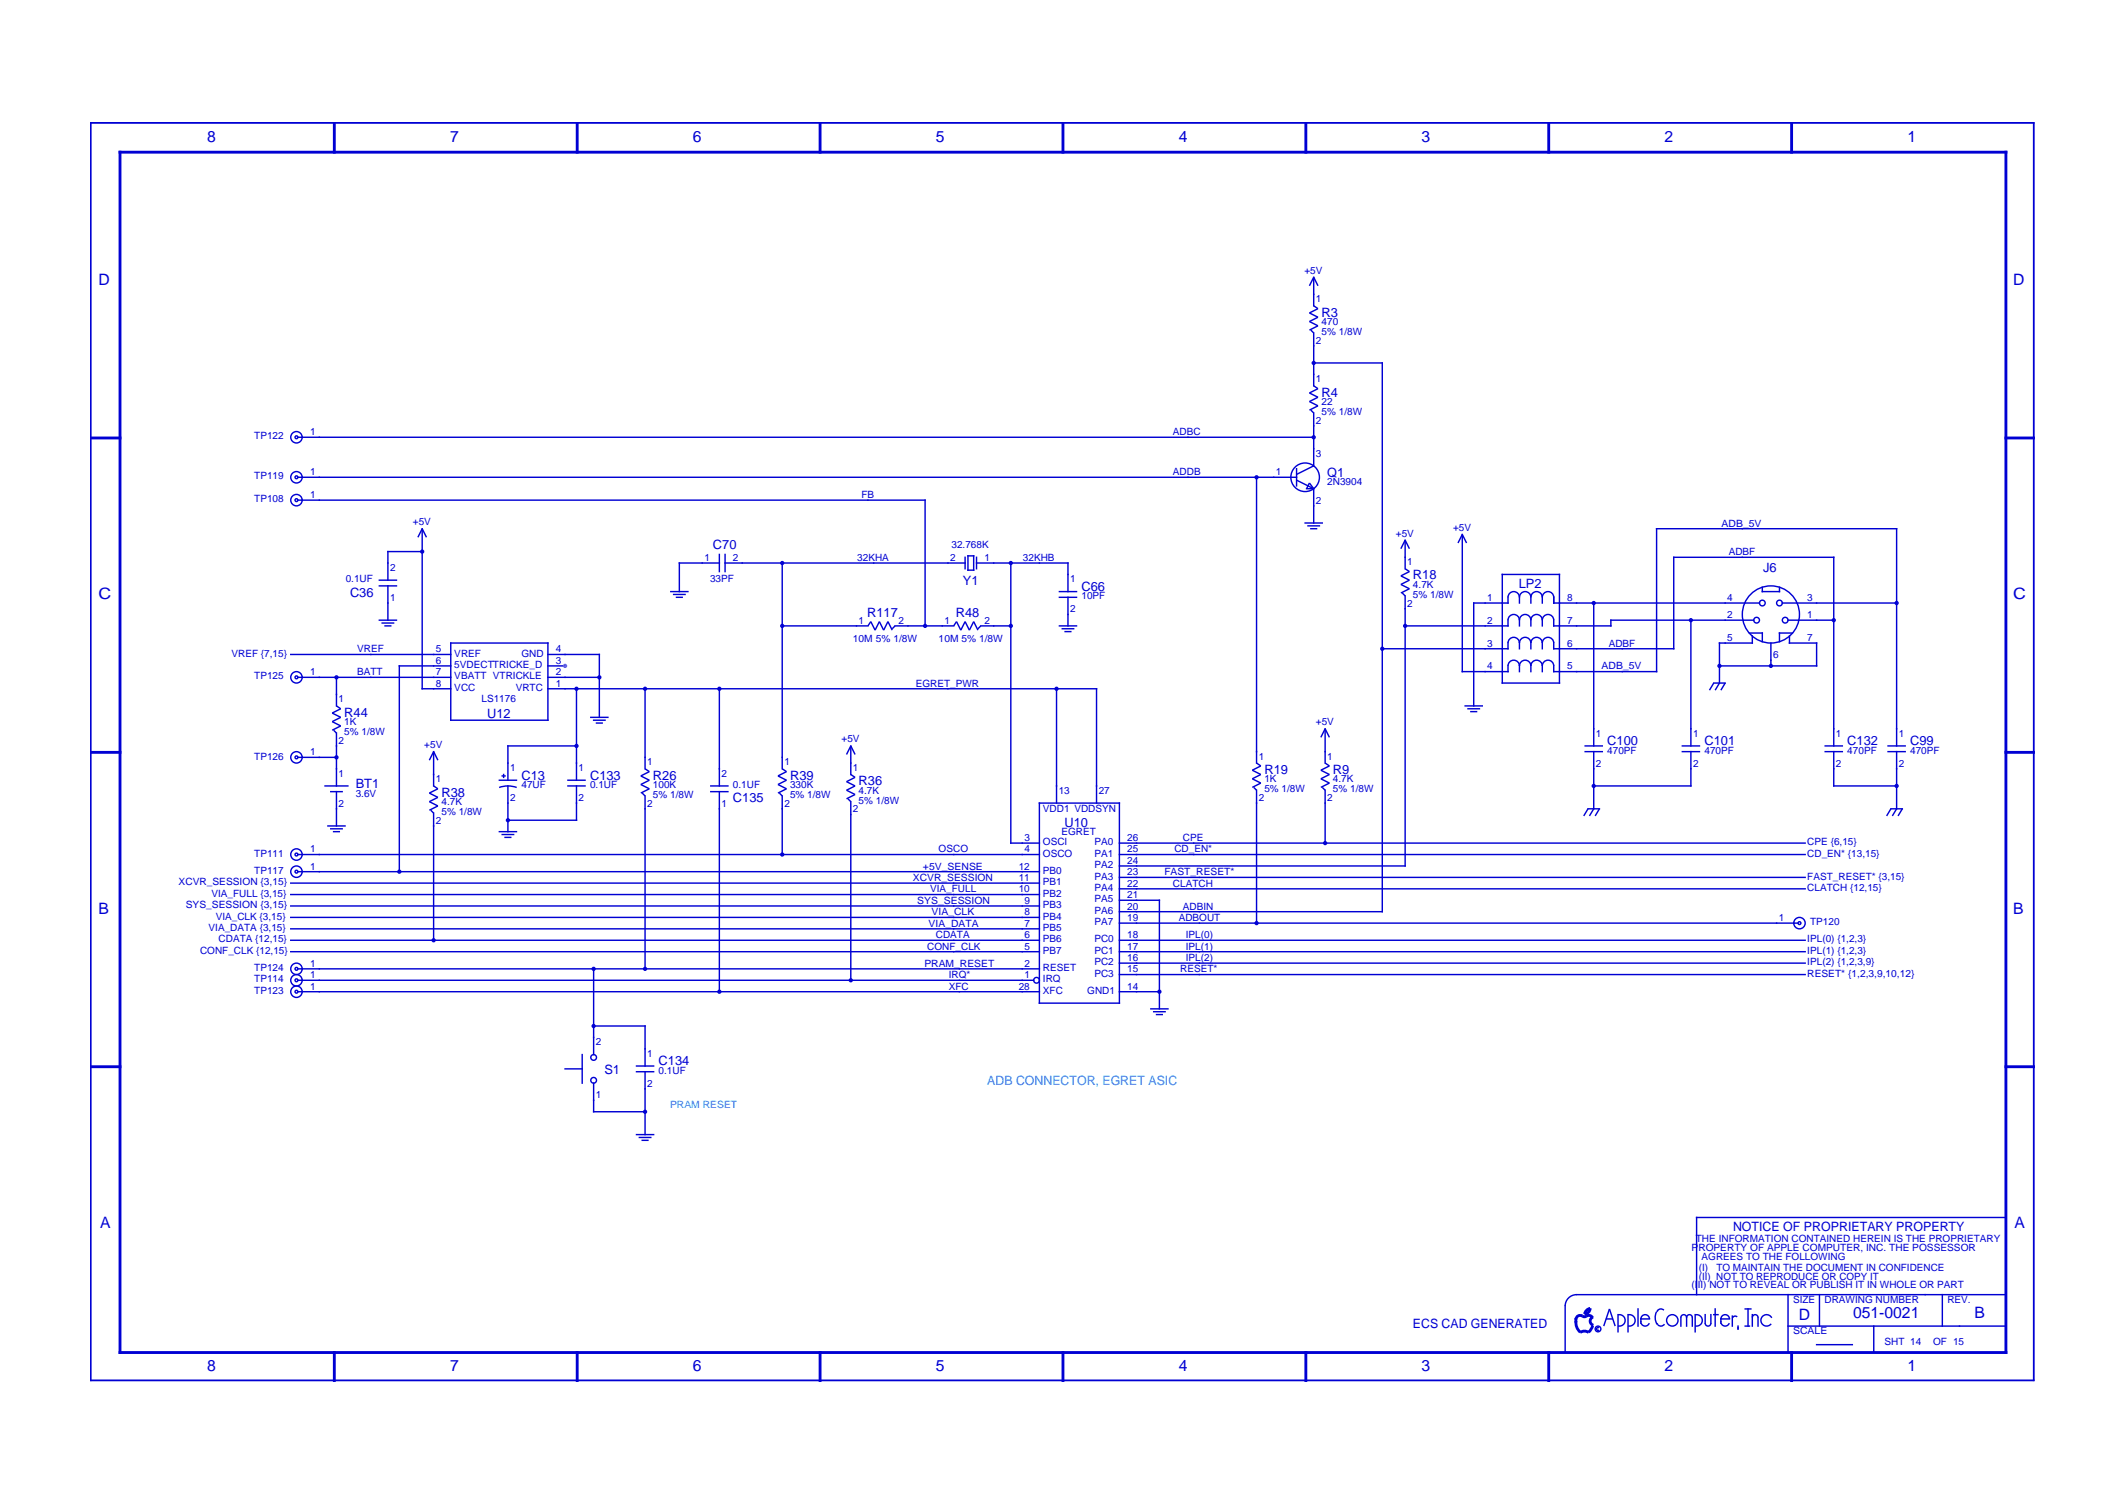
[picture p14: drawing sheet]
<svg xmlns="http://www.w3.org/2000/svg" width="420mm" height="297mm" viewBox="0 0 420 297" stroke-linecap="round" stroke-linejoin="round" font-family="sans-serif">
<defs><g id="words">
<g font-size="3.1" fill="#0000d3">
<text x="40.9" y="28.1">8</text>
<text x="88.9" y="28.1">7</text>
<text x="136.9" y="28.1">6</text>
<text x="184.9" y="28.1">5</text>
<text x="232.8" y="28.1">4</text>
<text x="280.8" y="28.1">3</text>
<text x="328.8" y="28.1">2</text>
<text x="376.8" y="28.1">1</text>
<text x="19.5" y="56.3">D</text>
<text x="397.7" y="56.3">D</text>
<text x="19.5" y="118.4">C</text>
<text x="397.7" y="118.4">C</text>
<text x="19.5" y="180.5">B</text>
<text x="397.7" y="180.5">B</text>
<text x="19.8" y="242.6">A</text>
<text x="397.9" y="242.6">A</text>
<text x="355.3" y="260.6">D</text>
<text x="366" y="260.3">051-0021</text>
<text x="390" y="260.3">B</text>
<text x="40.9" y="270.8">8</text>
<text x="88.9" y="270.8">7</text>
<text x="136.9" y="270.8">6</text>
<text x="184.9" y="270.8">5</text>
<text x="232.8" y="270.8">4</text>
<text x="280.8" y="270.8">3</text>
<text x="328.8" y="270.8">2</text>
<text x="376.8" y="270.8">1</text>
</g>
<g font-size="2.5" fill="#0000d3">
<text x="261.1" y="62.5">R3</text>
<text x="261.1" y="78.3">R4</text>
<text x="262.2" y="94.1">Q1</text>
<text x="140.8" y="108.5">C70</text>
<text x="348.3" y="113">J6</text>
<text x="69.1" y="117.8">C36</text>
<text x="190.2" y="115.6">Y1</text>
<text x="213.6" y="116.7">C66</text>
<text x="279.1" y="114.4">R18</text>
<text x="300" y="116.1">LP2</text>
<text x="171.3" y="121.8">R117</text>
<text x="188.8" y="121.8">R48</text>
<text x="68" y="141.5">R44</text>
<text x="96.2" y="141.8">U12</text>
<text x="317.5" y="147.2">C100</text>
<text x="336.7" y="147.2">C101</text>
<text x="364.9" y="147.2">C132</text>
<text x="377.3" y="147.2">C99</text>
<text x="70.3" y="155.6">BT1</text>
<text x="103" y="154">C13</text>
<text x="116.6" y="154">C133</text>
<text x="129" y="154">R26</text>
<text x="156.1" y="154">R39</text>
<text x="169.6" y="155.1">R36</text>
<text x="249.8" y="152.8">R19</text>
<text x="263.3" y="152.8">R9</text>
<text x="87.2" y="157.3">R38</text>
<text x="144.8" y="158.5">C135</text>
<text x="210.3" y="163.3">U10</text>
<text x="119.4" y="212.1">S1</text>
<text x="130.1" y="210.4">C134</text>
<text x="342.3" y="243.1">NOTICE OF PROPRIETARY PROPERTY</text>
<text x="279.1" y="262.3">ECS CAD GENERATED</text>
</g>
<text font-size="2.5" fill="#02abea" x="195" y="214.3">ADB CONNECTOR, EGRET ASIC</text>
<g font-size="2" fill="#0000d3">
<text x="257.7" y="54">+5V</text>
<text x="259.9" y="59.7">1</text>
<text x="261.1" y="64.2">470</text>
<text x="259.9" y="67.9">2</text>
<text x="261.1" y="66.2">5% 1/8W</text>
<text x="259.9" y="75.5">1</text>
<text x="259.9" y="83.7">2</text>
<text x="261.1" y="80">22</text>
<text x="261.1" y="82">5% 1/8W</text>
<text x="50.2" y="86.8">TP122</text>
<text x="61.2" y="85.9">1</text>
<text x="231.7" y="85.9">ADBC</text>
<text x="50.2" y="94.7">TP119</text>
<text x="61.2" y="93.8">1</text>
<text x="231.7" y="93.8">ADDB</text>
<text x="252" y="93.8">1</text>
<text x="259.9" y="90.2">3</text>
<text x="262.2" y="95.8">2N3904</text>
<text x="50.2" y="99.2">TP108</text>
<text x="61.2" y="98.4">1</text>
<text x="170.2" y="98.4">FB</text>
<text x="259.9" y="99.5">2</text>
<text x="81.6" y="103.7">+5V</text>
<text x="275.7" y="106">+5V</text>
<text x="287" y="104.8">+5V</text>
<text x="340.1" y="104">ADB_5V</text>
<text x="77" y="112.7">2</text>
<text x="139.1" y="110.8">1</text>
<text x="144.8" y="110.8">2</text>
<text x="169.3" y="110.8">32KHA</text>
<text x="187.7" y="110.8">2</text>
<text x="188" y="108.2">32.768K</text>
<text x="194.5" y="110.8">1</text>
<text x="202.1" y="110.8">32KHB</text>
<text x="278" y="111.6">1</text>
<text x="341.5" y="109.6">ADBF</text>
<text x="68.3" y="115">0.1UF</text>
<text x="77" y="118.7">1</text>
<text x="140.3" y="115">33PF</text>
<text x="211.4" y="115">1</text>
<text x="213.6" y="118.4">10PF</text>
<text x="278" y="119.8">2</text>
<text x="279.1" y="116.1">4.7K</text>
<text x="279.1" y="118.1">5% 1/8W</text>
<text x="293.8" y="118.7">1</text>
<text x="309.6" y="118.7">8</text>
<text x="341.2" y="118.7">4</text>
<text x="357" y="118.7">3</text>
<text x="169.6" y="123.2">1</text>
<text x="177.5" y="123.2">2</text>
<text x="186.5" y="123.2">1</text>
<text x="194.5" y="123.2">2</text>
<text x="211.4" y="120.9">2</text>
<text x="293.8" y="123.2">2</text>
<text x="309.6" y="123.2">7</text>
<text x="341.2" y="122.1">2</text>
<text x="357" y="122.1">1</text>
<text x="45.7" y="129.7">VREF {7,15}</text>
<text x="70.6" y="128.8">VREF</text>
<text x="86.1" y="131.1">6</text>
<text x="86.1" y="128.8">5</text>
<text x="89.7" y="131.9">5VDECTTRICKE_D</text>
<text x="89.7" y="129.7">VREF</text>
<text x="103" y="129.7">GND</text>
<text x="109.8" y="128.8">4</text>
<text x="109.8" y="131.1">3</text>
<text x="168.5" y="126.9">10M 5% 1/8W</text>
<text x="185.4" y="126.9">10M 5% 1/8W</text>
<text x="293.8" y="127.7">3</text>
<text x="309.6" y="127.7">6</text>
<text x="317.8" y="127.7">ADBF</text>
<text x="341.2" y="126.6">5</text>
<text x="350.2" y="130">6</text>
<text x="357" y="126.6">7</text>
<text x="50.2" y="134.2">TP125</text>
<text x="61.2" y="133.3">1</text>
<text x="70.6" y="133.3">BATT</text>
<text x="86.1" y="135.6">8</text>
<text x="86.1" y="133.3">7</text>
<text x="89.7" y="136.5">VCC</text>
<text x="89.7" y="134.2">VBATT VTRICKLE</text>
<text x="101.9" y="136.5">VRTC</text>
<text x="109.8" y="135.6">1</text>
<text x="109.8" y="133.3">2</text>
<text x="180.9" y="135.6">EGRET_PWR</text>
<text x="293.8" y="132.2">4</text>
<text x="309.6" y="132.2">5</text>
<text x="316.4" y="132.2">ADB_5V</text>
<text x="66.9" y="138.7">1</text>
<text x="68" y="143.2">1K</text>
<text x="95.1" y="138.7">LS1176</text>
<text x="259.9" y="143.2">+5V</text>
<text x="61.2" y="149.2">1</text>
<text x="66.9" y="146.9">2</text>
<text x="68" y="145.2">5% 1/8W</text>
<text x="83.8" y="147.7">+5V</text>
<text x="166.2" y="146.6">+5V</text>
<text x="315.2" y="145.5">1</text>
<text x="317.5" y="148.9">470PF</text>
<text x="334.4" y="145.5">1</text>
<text x="336.7" y="148.9">470PF</text>
<text x="362.7" y="145.5">1</text>
<text x="364.9" y="148.9">470PF</text>
<text x="375.1" y="145.5">1</text>
<text x="377.3" y="148.9">470PF</text>
<text x="50.2" y="150">TP126</text>
<text x="66.9" y="153.4">1</text>
<text x="86.1" y="154.5">1</text>
<text x="100.8" y="152.3">1</text>
<text x="103" y="155.6">47UF</text>
<text x="114.3" y="152.3">1</text>
<text x="116.6" y="155.6">0.1UF</text>
<text x="127.8" y="151.1">1</text>
<text x="129" y="155.6">100K</text>
<text x="142.5" y="153.4">2</text>
<text x="144.8" y="155.6">0.1UF</text>
<text x="154.9" y="151.1">1</text>
<text x="156.1" y="155.6">330K</text>
<text x="168.5" y="152.3">1</text>
<text x="248.6" y="150">1</text>
<text x="249.8" y="154.5">1K</text>
<text x="262.2" y="150">1</text>
<text x="263.3" y="154.5">4.7K</text>
<text x="315.2" y="151.4">2</text>
<text x="334.4" y="151.4">2</text>
<text x="362.7" y="151.4">2</text>
<text x="375.1" y="151.4">2</text>
<text x="66.9" y="159.3">2</text>
<text x="70.3" y="157.3">3.6V</text>
<text x="87.2" y="159">4.7K</text>
<text x="87.2" y="161">5% 1/8W</text>
<text x="100.8" y="158.2">2</text>
<text x="114.3" y="158.2">2</text>
<text x="127.8" y="159.3">2</text>
<text x="129" y="157.6">5% 1/8W</text>
<text x="142.5" y="159.3">1</text>
<text x="154.9" y="159.3">2</text>
<text x="156.1" y="157.6">5% 1/8W</text>
<text x="168.5" y="160.4">2</text>
<text x="169.6" y="156.8">4.7K</text>
<text x="169.6" y="158.7">5% 1/8W</text>
<text x="206" y="160.4">VDD1 VDDSYN</text>
<text x="209.1" y="156.8">13</text>
<text x="217" y="156.8">27</text>
<text x="248.6" y="158.2">2</text>
<text x="249.8" y="156.5">5% 1/8W</text>
<text x="262.2" y="158.2">2</text>
<text x="263.3" y="156.5">5% 1/8W</text>
<text x="86.1" y="162.7">2</text>
<text x="202.4" y="166.1">3</text>
<text x="206" y="166.9">OSCI</text>
<text x="209.7" y="165">EGRET</text>
<text x="216.2" y="166.9">PA0</text>
<text x="222.7" y="166.1">26</text>
<text x="233.7" y="166.1">CPE</text>
<text x="357" y="166.9">CPE {6,15}</text>
<text x="50.2" y="172.6">TP117</text>
<text x="50.2" y="169.2">TP111</text>
<text x="61.2" y="171.7">1</text>
<text x="61.2" y="168.3">1</text>
<text x="180.3" y="174">XCVR_SESSION</text>
<text x="182.3" y="171.7">+5V_SENSE</text>
<text x="185.4" y="168.3">OSCO</text>
<text x="201.2" y="171.7">12</text>
<text x="201.2" y="174">11</text>
<text x="202.4" y="168.3">4</text>
<text x="206" y="172.6">PB0</text>
<text x="206" y="169.2">OSCO</text>
<text x="216.2" y="169.2">PA1</text>
<text x="216.2" y="171.4">PA2</text>
<text x="216.2" y="173.7">PA3</text>
<text x="222.7" y="168.3">25</text>
<text x="222.7" y="170.6">24</text>
<text x="222.7" y="172.9">23</text>
<text x="230" y="172.9">FAST_RESET*</text>
<text x="232" y="168.3">CD_EN*</text>
<text x="357" y="169.2">CD_EN* {13,15}</text>
<text x="357" y="173.7">FAST_RESET* {3,15}</text>
<text x="35.3" y="174.8">XCVR_SESSION {3,15}</text>
<text x="36.7" y="179.4">SYS_SESSION {3,15}</text>
<text x="41.8" y="177.1">VIA_FULL {3,15}</text>
<text x="181.2" y="178.5">SYS_SESSION</text>
<text x="183.7" y="176.2">VIA_FULL</text>
<text x="201.2" y="176.2">10</text>
<text x="202.4" y="178.5">9</text>
<text x="206" y="174.8">PB1</text>
<text x="206" y="177.1">PB2</text>
<text x="206" y="179.4">PB3</text>
<text x="216.2" y="176">PA4</text>
<text x="216.2" y="178.2">PA5</text>
<text x="222.7" y="175.1">22</text>
<text x="222.7" y="177.4">21</text>
<text x="222.7" y="179.6">20</text>
<text x="231.7" y="175.1">CLATCH</text>
<text x="233.7" y="179.6">ADBIN</text>
<text x="357" y="176">CLATCH {12,15}</text>
<text x="41.2" y="183.9">VIA_DATA {3,15}</text>
<text x="42.6" y="181.6">VIA_CLK {3,15}</text>
<text x="183.4" y="183">VIA_DATA</text>
<text x="184" y="180.8">VIA_CLK</text>
<text x="184.9" y="185.3">CDATA</text>
<text x="202.4" y="180.8">8</text>
<text x="202.4" y="183">7</text>
<text x="202.4" y="185.3">6</text>
<text x="206" y="181.6">PB4</text>
<text x="206" y="183.9">PB5</text>
<text x="216.2" y="180.5">PA6</text>
<text x="216.2" y="182.7">PA7</text>
<text x="222.7" y="181.9">19</text>
<text x="222.7" y="185.3">18</text>
<text x="232.8" y="181.9">ADBOUT</text>
<text x="234.2" y="185.3">IPL(0)</text>
<text x="351.4" y="181.9">1</text>
<text x="357.6" y="182.7">TP120</text>
<text x="39.5" y="188.4">CONF_CLK {12,15}</text>
<text x="43.2" y="186.1">CDATA {12,15}</text>
<text x="50.2" y="191.8">TP124</text>
<text x="61.2" y="190.9">1</text>
<text x="182.6" y="190.9">PRAM_RESET</text>
<text x="183.2" y="187.5">CONF_CLK</text>
<text x="202.4" y="190.9">2</text>
<text x="202.4" y="187.5">5</text>
<text x="206" y="191.8">RESET</text>
<text x="206" y="186.1">PB6</text>
<text x="206" y="188.4">PB7</text>
<text x="216.2" y="186.1">PC0</text>
<text x="216.2" y="188.4">PC1</text>
<text x="216.2" y="190.6">PC2</text>
<text x="222.7" y="187.5">17</text>
<text x="222.7" y="189.8">16</text>
<text x="234.2" y="187.5">IPL(1)</text>
<text x="234.2" y="189.8">IPL(2)</text>
<text x="357" y="186.1">IPL(0) {1,2,3}</text>
<text x="357" y="188.4">IPL(1) {1,2,3}</text>
<text x="357" y="190.6">IPL(2) {1,2,3,9}</text>
<text x="50.2" y="196.3">TP123</text>
<text x="50.2" y="194">TP114</text>
<text x="61.2" y="195.4">1</text>
<text x="61.2" y="193.2">1</text>
<text x="187.4" y="193.2">IRQ*</text>
<text x="187.4" y="195.4">XFC</text>
<text x="201.2" y="195.4">28</text>
<text x="202.4" y="193.2">1</text>
<text x="206" y="194">IRQ</text>
<text x="206" y="196.3">XFC</text>
<text x="214.8" y="196.3">GND1</text>
<text x="216.2" y="192.9">PC3</text>
<text x="222.7" y="195.4">14</text>
<text x="222.7" y="192.1">15</text>
<text x="233.1" y="192.1">RESET*</text>
<text x="357" y="192.9">RESET* {1,2,3,9,10,12}</text>
<text x="117.7" y="206.4">2</text>
<text x="127.8" y="208.7">1</text>
<text x="127.8" y="214.6">2</text>
<text x="130.1" y="212.1">0.1UF</text>
<text x="117.7" y="216.9">1</text>
<text x="335" y="245.4">THE INFORMATION CONTAINED HEREIN IS THE PROPRIETARY</text>
<text x="334.2" y="247.1">PROPERTY OF APPLE COMPUTER, INC. THE POSSESSOR</text>
<text x="335.6" y="251">(I)</text>
<text x="336.1" y="248.8">AGREES TO THE FOLLOWING</text>
<text x="339.1" y="251">TO MAINTAIN THE DOCUMENT IN CONFIDENCE</text>
<text x="334.2" y="254.4">(III) NOT TO REVEAL OR PUBLISH IT IN WHOLE OR PART</text>
<text x="335.6" y="252.7">(II) NOT TO REPRODUCE OR COPY IT</text>
<text x="354.2" y="257.2">SIZE</text>
<text x="360.4" y="257.2">DRAWING NUMBER</text>
<text x="384.7" y="257.2">REV.</text>
<text x="354.2" y="263.5">SCALE</text>
<text x="372.3" y="265.7">SHT 14</text>
<text x="381.8" y="265.7">OF 15</text>
</g>
<text font-size="2" fill="#02abea" x="132.4" y="218.9">PRAM RESET</text>
</g></defs>
<path d="M17.8 24.3h384.1M17.9 24.1v248.7M401.7 24.1v248.7M17.8 272.6h384.1" fill="none" stroke="#0000d3" stroke-width=".35"/>
<g fill="none" stroke="#0000d3" stroke-width=".56">
<path d="M23.4 30.1h373.1M23.7 29.8v237.6M66 24.1v6.2M114 24.1v6.2M162 24.1v6.2M210 24.1v6.2M258 24.1v6.2M305.9 24.1v6.2M353.9 24.1v6.2M396.2 29.8v237.6M17.8 86.5h6.2M396 86.5h5.9"/>
<path d="M17.8 148.6h6.2M396 148.6h5.9M17.8 210.7h6.2M396 210.7h5.9M313.4 259.9l.7-.1 .5 .5M313.4 259.9a.81 .81 0 0 1-1.1-.1 .85 .85 0 0 0-1 .8M313.4 258.8l.7-.4a1.18 1.18 0 0 1-1.1 1.1zM23.4 267.1h373.1M66 266.8v6M114 266.8v6M162 266.8v6M210 266.8v6"/>
<path d="M258 266.8v6M305.9 266.8v6M311.3 260.3v.9M311.3 260.9a2.54 2.54 0 0 0 .9 2.2M312.1 263.2a1.41 1.41 0 0 1 1.7 0M314.6 261.8l-.3 .7-.5 .6M314.7 260.1a.85 .85 0 0 0-.6 .9 .85 .85 0 0 0 .7 .7M353.9 266.8v6"/>
</g>
<g fill="none" stroke="#0000d3" stroke-width=".28">
<path d="M258.7 56.4l.8-1.6 .8 1.6M259.5 54.6v5.9M258.9 65.2l.6 .6M259.4 71.7h13.8M259.5 65.6v10.7M259.5 76.2l.8 .6-1.6 .8 1.6 .9-1.6 .8 1.6 .9-1.6 .8M259.5 60.4l.8 .6-1.6 .8 1.6 .9-1.6 .8 1.6 .8-1.6 .9M273 71.5v108.7M58.7 94.3h197.6M58.7 86.4h200.9M58.7 98.8h124.2M182.7 98.6v25.2"/>
<path d="M248.2 94.1v56.7M256.1 92.4v3.7M256.1 94.8l3.4 1.7-.8-1.1-.6 1.1M258 96.5h1.6M258.9 81l.6 .6M259.5 81.4v10.7M259.5 96.4v7M259.5 92l-3.4 1.7M74.8 114.6h3.7M74.8 115.7h3.7M76.5 108.9h7M76.6 108.8v5.9"/>
<path d="M76.6 115.6v7M82.5 106.1l.9-1.7 .8 1.7M83.4 104.3v31.9M132.4 116.8h3.6M132.9 117.4h2.6M133.5 118h1.4M134.1 111.2h8.1M134.2 111.1v5.9M142.1 109.4v3.6M143.1 111.2h47.7M143.2 109.4v3.6M154.5 111.1v40.9"/>
<path d="M190.6 109.9v2.6M191.1 109.8h1.4M191.1 112.6h1.4M191.2 109.6v3.1M192.3 109.6v3.1M192.8 111.2h18.3M192.9 109.9v2.6M199.7 111.1v55.6M209.1 116.8h3.7M209.1 118h3.7M211 111.1v5.9M211 117.8v6"/>
<path d="M257.7 103.3h3.6M258.2 103.9h2.6M258.8 104.4h1.4M276.7 108.4l.9-1.7 .8 1.7M277 117.1l.6 .6M277.6 106.5v6M277.6 117.5v53.7M277.6 112.3l.8 .6-1.7 .8 1.7 .9-1.7 .8 1.7 .9-1.7 .8M288 107.2l.9-1.6 .8 1.6M288.9 105.4v27.4M291 119.1h7M291.1 119v20.6"/>
<path d="M296.6 113.5h11.6M296.8 113.3v21.7M297.9 118a1.13 1.13 0 0 1 1.1-1.2 1.13 1.13 0 0 1 1.1 1.2 1.13 1.13 0 0 1 1.2-1.2 1.13 1.13 0 0 1 1.1 1.2 1.13 1.13 0 0 1 1.1-1.2 1.13 1.13 0 0 1 1.2 1.2 1.13 1.13 0 0 1 1.1-1.2 1.13 1.13 0 0 1 1.1 1.2M297.9 117.8v1.4M300.1 117.8v1.4M302.4 117.8v1.4M304.7 117.8v1.4M306.8 119.1h40.9M306.9 117.8v1.4M308 113.3v21.7M314.8 119v28.5M327.1 104.4h47.7"/>
<path d="M327.2 104.3v28.5M330.5 110.1h31.9M330.6 109.9v18.4M348 116.8h3.6M348.1 115.9v1.1M351.5 115.9v1.1M351.9 119.1h22.9M362.2 109.9v37.6M374.6 104.3v43.2M57.3 129.3h31.9M58.7 133.8h30.5M66.5 133.6v6"/>
<path d="M66.5 139.4l.8 .6-1.7 .8 1.7 .9-1.7 .8 1.7 .9-1.7 .8M74.8 122.5h3.7M75.4 123h2.5M75.9 123.6h1.4M78.7 131.5h10.5M78.9 131.4v40.9M83.3 136h5.9M88.9 127h19.5M89 126.9v15.5M108.1 129.3h10.4M108.1 131.5h3.7M108.1 133.8h10.4"/>
<path d="M108.1 136h108.6M108.2 126.9v15.5M113.9 135.9v18.3M118.4 129.1v12.7M127.4 135.9v16.1M142.1 135.9v19.5M154.4 123.6h17.2M171.4 123.6l.6-.8 .9 1.7 .8-1.7 .9 1.7 .8-1.7 .8 1.7M176.7 123.6h11.8M176.8 123.6l-.6 .6M188.4 123.6l.5-.8 .9 1.7 .8-1.7 .9 1.7 .8-1.7 .9 1.7M193.6 123.6h6.2"/>
<path d="M193.7 123.6l-.5 .6M208.7 135.9v22.8M209.1 123.6h3.7M209.7 124.2h2.5M210.3 124.7h1.4M216.6 135.9v22.8M272.9 128.1h25.1M277.4 123.6h20.6M288.7 132.6h9.3M289.3 139.4h3.6M289.8 140h2.6M296.6 134.9h11.6"/>
<path d="M297.9 131.5a1.13 1.13 0 0 1 1.1-1.1 1.13 1.13 0 0 1 1.1 1.1 1.13 1.13 0 0 1 1.2-1.1 1.13 1.13 0 0 1 1.1 1.1 1.13 1.13 0 0 1 1.1-1.1 1.13 1.13 0 0 1 1.2 1.1 1.13 1.13 0 0 1 1.1-1.1 1.13 1.13 0 0 1 1.1 1.1M297.9 127a1.13 1.13 0 0 1 1.1-1.1 1.13 1.13 0 0 1 1.1 1.1 1.13 1.13 0 0 1 1.2-1.1 1.13 1.13 0 0 1 1.1 1.1 1.13 1.13 0 0 1 1.1-1.1 1.13 1.13 0 0 1 1.2 1.1 1.13 1.13 0 0 1 1.1-1.1 1.13 1.13 0 0 1 1.1 1.1M297.9 122.5a1.13 1.13 0 0 1 1.1-1.1 1.13 1.13 0 0 1 1.1 1.1 1.13 1.13 0 0 1 1.2-1.1 1.13 1.13 0 0 1 1.1 1.1 1.13 1.13 0 0 1 1.1-1.1 1.13 1.13 0 0 1 1.2 1.1 1.13 1.13 0 0 1 1.1-1.1 1.13 1.13 0 0 1 1.1 1.1M297.9 122.3v1.5M297.9 126.9v1.4M297.9 131.4v1.4M300.1 122.3v1.5M300.1 126.9v1.4M300.1 131.4v1.4M302.4 122.3v1.5M302.4 126.9v1.4M302.4 131.4v1.4"/>
<path d="M304.7 122.3v1.5M304.7 126.9v1.4M304.7 131.4v1.4M306.8 123.6h11.5M306.8 128.1h24M306.8 132.6h20.6M306.9 122.3v1.5M306.9 126.9v1.4M306.9 131.4v1.4M318.1 122.5h28.5M318.2 122.3v1.5M334 122.3v25.2"/>
<path d="M338.4 134.9h2.5M338.5 134.9l-.8 1.4M339.5 127h6.8M339.5 131.5h19.5M339.7 126.9v8.1M339.7 134.9l-.9 1.4M340.8 134.9l-.9 1.4M345.4 125h2.9M346.1 125.4v1.7M348.1 124.9v2M349.8 126.9v4.8M351.4 125h2.8"/>
<path d="M351.5 124.9v2M353.1 122.5h9.3M353.3 127h5.7M353.5 125.4v1.7M358.8 126.9v4.8M58.7 149.6h7.9M64.1 155.2h4.8M65.2 156.4h2.5M65.9 144.2l.6 .6M66.5 144.6v10.8M66.5 156.2v7.1M84.8 150.1l.9-1.7 .8 1.7"/>
<path d="M85.7 148.3v7.1M85.7 155.2l.8 .6-1.7 .8 1.7 .9-1.7 .8 1.7 .9-1.7 .8M88.9 142.2h19.5M98.5 154.1h3.7M98.6 155.5l1.7-.3 1.8 .3M99.1 153.2h.8M99.5 152.8v.9M100.2 147.3h13.8M100.3 147.2v7M100.3 155.1v9.3M112 155.2h3.7M112 154.1h3.7"/>
<path d="M113.9 155.1v7M116.6 141.7h3.6M117.1 142.2h2.6M117.7 142.8h1.4M126.9 156.6l.5 .6M127.4 157.1v34.4M127.4 151.8l.9 .6-1.7 .8 1.7 .9-1.7 .8 1.7 .9-1.7 .8M140.3 155.2h3.6M140.3 156.4h3.6M142.1 156.2v39.8M154 156.6l.5 .6M154.5 157.1v11.8"/>
<path d="M154.5 151.8l.9 .6-1.7 .8 1.7 .9-1.7 .8 1.7 .9-1.7 .8M167.2 149l.9-1.7 .8 1.7M167.5 157.8l.6 .5M168.1 147.2v5.9M168.1 158.2v35.5M168.1 153l.8 .5-1.7 .9 1.7 .8-1.7 .9 1.7 .8-1.7 .9M205.2 158.6h16.1M205.3 158.5v39.8M221.1 158.5v39.8M247.6 155.5l.6 .6M248.2 155.9v26.6M248.2 150.7l.9 .6-1.7 .8 1.7 .9-1.7 .8 1.7 .9-1.7 .8"/>
<path d="M260.9 145.6l.9-1.7 .8 1.7M261.2 155.5l.6 .6M261.8 143.8v7M261.8 155.9v10.8M261.8 150.7l.8 .6-1.7 .8 1.7 .9-1.7 .8 1.7 .9-1.7 .8M290.4 140.5h1.4M313 148.4h3.7M313 147.3h3.7M313.5 159.7h2.6M313.7 159.7l-.9 1.4M314.7 155.2h19.5M314.8 148.3v11.6"/>
<path d="M314.8 159.7l-.8 1.4M315.9 159.7l-.8 1.4M332.2 148.4h3.6M332.2 147.3h3.6M334 148.3v7.1M360.4 148.4h3.7M360.4 147.3h3.7M362.1 155.2h12.7M362.2 148.3v7.1M372.8 148.4h3.7M372.8 147.3h3.7M373.4 159.7h2.5"/>
<path d="M373.5 159.7l-.8 1.4M374.6 148.3v11.6M374.6 159.7l-.8 1.4M375.8 159.7l-.9 1.4M57.3 178.9h148.2M57.3 176.7h148.2M57.3 174.4h148.2M58.7 168.8h146.8M58.7 172.2h146.8M64.6 163.1h3.7M65.2 163.7h2.5M65.8 164.3h1.4"/>
<path d="M85.1 160l.6 .6M85.7 160.4v25.4M98.5 164.3h3.7M99.1 164.8h2.5M99.6 165.4h1.4M100.2 162h13.8M199.5 166.5h6M221 177.8h8.2M221 175.5h135.7M221 173.3h135.7M221 171h56.7M221 168.8h135.7"/>
<path d="M221 166.5h135.7M229 177.7v21.7M57.3 188h148.2M57.3 185.7h148.2M57.3 183.4h148.2M57.3 181.2h148.2M58.7 195.9h146.8M58.7 193.6h145.6M58.7 191.3h146.8M117.3 191.2v17.2M205.2 198.1h16.1M221 192.5h135.7"/>
<path d="M221 190.2h135.7M221 188h135.7M221 185.7h135.7M221 182.3h134.3M221 180.1h52.2M221 195.9h8.2M227.2 199.2h3.7M227.8 199.8h2.5M111.5 211.1h3.6M115 208.1v6M117.1 202.6h10.5M117.1 219.6h10.5"/>
<path d="M117.3 213.8v5.9M125.6 211.7h3.7M125.6 210.5h3.7M127.4 202.5v8.2M127.4 211.5v12.7M228.3 200.4h1.4M125.6 224.1h3.7M126.2 224.6h2.5M126.7 225.2h1.4M309.2 257.8v9.3M311.3 255.7h84.9M311.4 255.7a2.26 2.26 0 0 0-2.2 2.3"/>
<path d="M319.6 259.5v3.7M319.6 259.7a1.13 1.13 0 0 1 1.4 1.1 1.13 1.13 0 0 1-1.4 1.1M321.6 259.5v3.7M321.6 259.7a1.13 1.13 0 0 1 1.4 1.1 1.13 1.13 0 0 1-1.4 1.1M323.6 258.4v3.6M327.2 259.1a2.54 2.54 0 0 0 .1 2.5M327.5 258.8l-.3 .3M328.7 258.8l-.7-.3-.6 .4M334.9 259.5v3.7M334.9 259.7a1.13 1.13 0 0 1 1.4 1.1 1.13 1.13 0 0 1-1.4 1.1M335 240.5h61.2M335.1 240.3v15.5"/>
<path d="M336.8 259.5v2M338 259.5v2M338.4 259.6h1.1M338.8 258.4v3.6M342.2 259.8v2.2M344.6 258.5h1.4M345.3 258.4v3.6M346.1 259.5v2.5M353.2 255.6v11.5M359.4 255.6v6.4M383.7 255.6v6.4M315.9 262.3a.28 .28 0 0 0-.4 0 .28 .28 0 0 0 0 .4 .28 .28 0 0 0 .4 0"/>
<path d="M316.8 261.9l1.1-3.4 1.2 3.4M317.2 260.5h1.4M324 260.5h2M324.1 260.5a.85 .85 0 0 1 .9-.9 .85 .85 0 0 1 .8 .9M324.1 260.3v1.2M324.2 261.3a.85 .85 0 0 0 .8 .6 .85 .85 0 0 0 .8-.6M327.2 261.3l.3 .3M328.8 261.5l-.6 .4-.7-.2M332 260.2a.56 .56 0 0 1 .6-.6 .56 .56 0 0 1 .6 .6 .56 .56 0 0 1 .5-.6 .56 .56 0 0 1 .6 .6M332 260.1v1.9M333.2 260.1v1.9M334.3 260.1v1.9"/>
<path d="M336.8 261.3a.56 .56 0 0 0 .6 .6 .56 .56 0 0 0 .6-.6M339.8 260.5h2M339.9 260.5a.85 .85 0 0 1 .9-.9 .85 .85 0 0 1 .8 .9M339.9 260.3v1.2M340 261.3a.85 .85 0 0 0 .8 .6 .85 .85 0 0 0 .8-.6M343.2 260.1l-.5-.2-.4 .3M343.3 261.8v.8M344.6 261.9h1.1M346.1 260.2a.56 .56 0 0 1 .6-.6 .56 .56 0 0 1 .6 .6M347.3 260.1v1.9M350 260.3a1.13 1.13 0 0 0-1.7-.5 1.13 1.13 0 0 0-.1 1.8 1.13 1.13 0 0 0 1.7-.1M353.1 261.9h43.1"/>
<path d="M358.7 265.6h7.3M370.1 261.8v5.3"/>
<circle cx="259.5" cy="71.7" r=".28"/>
<circle cx="58.6" cy="98.8" r=".28"/>
<circle cx="58.6" cy="86.4" r=".28"/>
<circle cx="58.6" cy="94.3" r=".28"/>
<circle cx="58.6" cy="86.4" r="1.13"/>
<circle cx="58.6" cy="94.3" r="1.13"/>
<circle cx="58.6" cy="98.8" r="1.13"/>
<circle cx="248.2" cy="94.3" r=".28"/>
<circle cx="257.8" cy="94.3" r="2.82"/>
<circle cx="259.5" cy="86.4" r=".28"/>
<circle cx="83.4" cy="108.9" r=".28"/>
<circle cx="154.5" cy="111.2" r=".28"/>
<circle cx="199.7" cy="111.2" r=".28"/>
<circle cx="314.8" cy="119.1" r=".28"/>
<circle cx="348.1" cy="119.1" r=".56"/>
<circle cx="351.5" cy="119.1" r=".56"/>
<circle cx="374.6" cy="119.1" r=".28"/>
<circle cx="58.6" cy="133.8" r=".28"/>
<circle cx="58.6" cy="133.8" r="1.13"/>
<circle cx="66.5" cy="133.8" r=".28"/>
<circle cx="113.9" cy="136" r=".28"/>
<circle cx="118.4" cy="133.8" r=".28"/>
<circle cx="127.4" cy="136" r=".28"/>
<circle cx="142.1" cy="136" r=".28"/>
<circle cx="154.5" cy="123.6" r=".28"/>
<circle cx="182.7" cy="123.6" r=".28"/>
<circle cx="199.7" cy="123.6" r=".28"/>
<circle cx="208.7" cy="136" r=".28"/>
<circle cx="273" cy="128.1" r=".28"/>
<circle cx="277.6" cy="123.6" r=".28"/>
<circle cx="334" cy="122.5" r=".28"/>
<circle cx="339.7" cy="131.5" r=".28"/>
<circle cx="347" cy="122.5" r=".56"/>
<circle cx="349.8" cy="121.4" r="5.6"/>
<circle cx="349.8" cy="131.5" r=".28"/>
<circle cx="352.6" cy="122.5" r=".56"/>
<circle cx="362.2" cy="122.5" r=".28"/>
<circle cx="58.6" cy="149.6" r=".28"/>
<circle cx="58.6" cy="149.6" r="1.13"/>
<circle cx="66.5" cy="149.6" r=".28"/>
<circle cx="113.9" cy="147.3" r=".28"/>
<circle cx="314.8" cy="155.2" r=".28"/>
<circle cx="374.6" cy="155.2" r=".28"/>
<circle cx="58.6" cy="168.8" r=".28"/>
<circle cx="58.6" cy="172.2" r=".28"/>
<circle cx="58.6" cy="172.2" r="1.13"/>
<circle cx="58.6" cy="168.8" r="1.13"/>
<circle cx="78.9" cy="172.2" r=".28"/>
<circle cx="100.3" cy="162" r=".28"/>
<circle cx="154.5" cy="168.8" r=".28"/>
<circle cx="261.8" cy="166.5" r=".28"/>
<circle cx="58.6" cy="191.3" r=".28"/>
<circle cx="58.6" cy="193.6" r=".28"/>
<circle cx="58.6" cy="195.9" r=".28"/>
<circle cx="58.6" cy="195.9" r="1.13"/>
<circle cx="58.6" cy="193.6" r="1.13"/>
<circle cx="58.6" cy="191.3" r="1.13"/>
<circle cx="85.7" cy="185.7" r=".28"/>
<circle cx="117.3" cy="191.3" r=".28"/>
<circle cx="127.4" cy="191.3" r=".28"/>
<circle cx="142.1" cy="195.9" r=".28"/>
<circle cx="168.1" cy="193.6" r=".28"/>
<circle cx="204.8" cy="193.6" r=".56"/>
<circle cx="229" cy="195.9" r=".28"/>
<circle cx="248.2" cy="182.3" r=".28"/>
<circle cx="355.5" cy="182.3" r=".28"/>
<circle cx="355.5" cy="182.3" r="1.13"/>
<circle cx="117.3" cy="202.6" r=".28"/>
<circle cx="117.3" cy="208.8" r=".56"/>
<circle cx="117.3" cy="213.4" r=".56"/>
<circle cx="127.4" cy="219.6" r=".28"/>
<circle cx="315.7" cy="262.5" r=".56"/>
<circle cx="330.3" cy="260.8" r="1.13"/>
</g>
<circle cx="111.6" cy="131.5" r=".28" fill="none" stroke="#dd0907" stroke-width=".28"/>
<use href="#words"/>
</svg>
